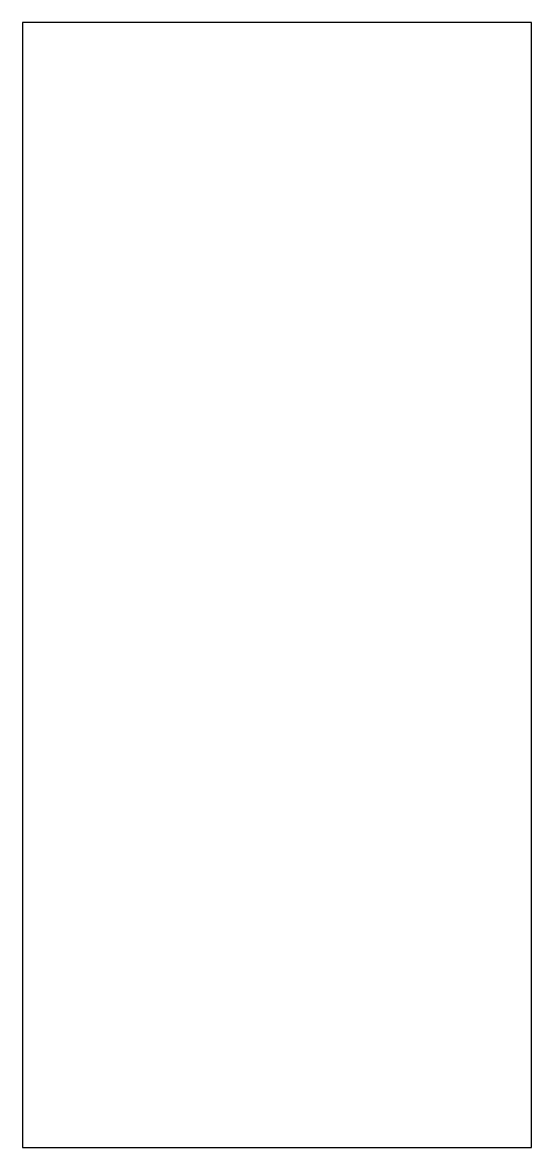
# Model space of a CAD drawing. Header units: inches. Extents: x -12.6 to -4.8, y -8.1 to 9.1.
import ezdxf

# ---------------------------------------------------------------- set-up
doc = ezdxf.new("R2010")
doc.units = ezdxf.units.IN
doc.header["$MEASUREMENT"] = 0

msp = doc.modelspace()

# ---------------------------------------------------------------- linework, layer by layer
at = {"color": 7, "linetype": 'Continuous', "lineweight": 25}
for p, q in [((-12.635, 9.117), (-12.635, -8.133)), ((-4.822, 9.117), (-12.635, 9.117)), ((-4.822, -8.133), (-4.822, 9.117)), ((-12.635, -8.133), (-4.822, -8.133))]:
    msp.add_line(p, q, dxfattribs=at)

doc.saveas('drawing.dxf')
